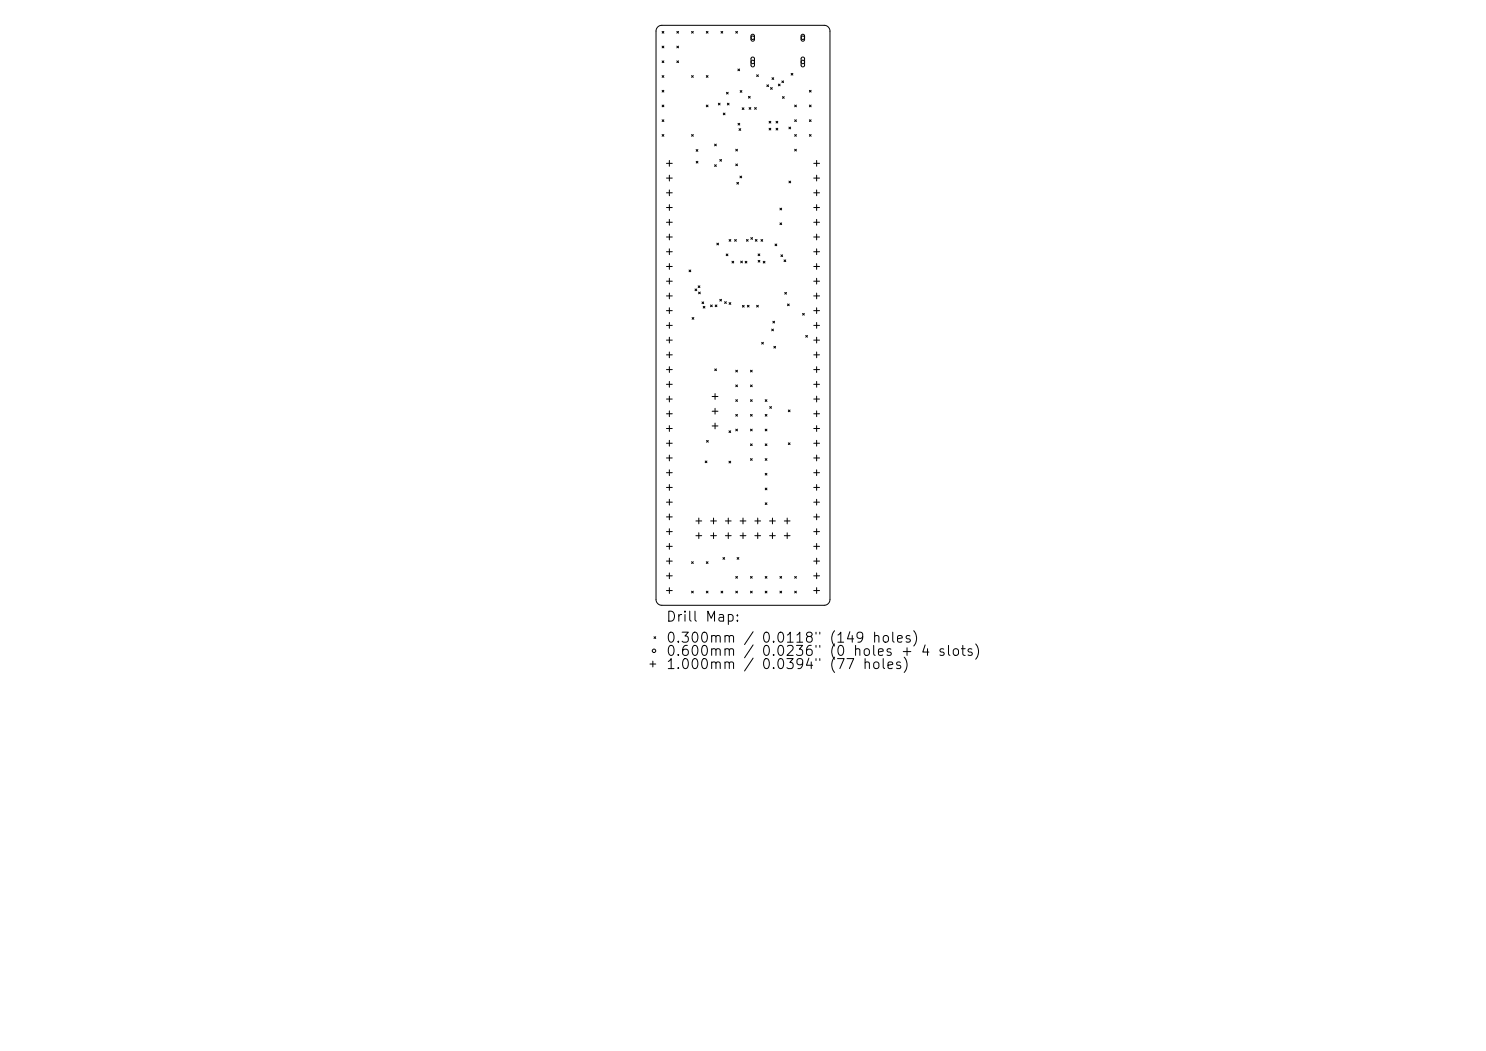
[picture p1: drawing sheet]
<svg xmlns="http://www.w3.org/2000/svg" width="297mm" height="210mm" viewBox="0 0 297 210" stroke-linecap="round" stroke-linejoin="round" font-family="sans-serif">
<defs><g id="words">
<g font-size="2">
<text x="133" y="124.7">Drill Map:</text>
<text x="133" y="128.9">0.300mm / 0.0118&quot; (149 holes)</text>
<text x="133" y="131.6">0.600mm</text>
<text x="152" y="131.6">0.0236&quot; (0 holes + 4 slots)</text>
<text x="133" y="134.2">1.000mm / 0.0394&quot; (77 holes)</text>
</g>
</g></defs>
<g fill="none" stroke="#000" stroke-width=".2">
<path d="M131.5 5.4l.8-.3h32.4a1.16 1.16 0 0 1 1.2 1.1v113.6a1.16 1.16 0 0 1-1.2 1.1h-32.4a1.16 1.16 0 0 1-1.2-1.1v-113.6zM132.3 6.3l.4 .3M132.3 9.2l.4 .4M132.3 12.2l.4 .3M132.3 15.1l.4 .4M132.3 18l.4 .4M132.7 6.3l-.4 .3M132.7 9.2l-.4 .4M132.7 12.2l-.4 .3M132.7 15.1l-.4 .4M132.7 18l-.4 .4M135.3 9.2l.3 .4"/>
<path d="M135.3 12.2l.3 .3M135.3 6.3l.3 .3M135.6 6.3l-.3 .3M135.6 9.2l-.3 .4M135.6 12.2l-.3 .3M138.2 15.1l.4 .4M138.2 6.3l.4 .3M138.6 6.3l-.4 .3M138.6 15.1l-.4 .4M141.2 15.1l.3 .4M141.2 6.3l.3 .3M141.5 6.3l-.3 .3"/>
<path d="M141.5 15.1l-.3 .4M144.1 6.3l.4 .3M144.5 6.3l-.4 .3M145.2 18.4l.3 .4M145.5 18.4l-.3 .4M147.1 6.3l.3 .3M147.4 6.3l-.3 .3M147.5 13.8l.3 .3M147.8 13.8l-.3 .3M147.9 18.1l.4 .3M148.3 18.1l-.4 .3M149.6 19.3l.3 .3"/>
<path d="M149.9 19.3l-.3 .3M150.2 6.9h.3l.3 .2v.8l-.3 .3h-.2l-.2-.2zM150.2 11.5l.4-.1 .2 .3v1.4l-.3 .3-.3-.1-.1-.2zM151.2 14.9l.4 .4M151.6 14.9l-.4 .4M153.3 17l.3 .3M153.6 17l-.3 .3M154 17.5l.4 .3M154.3 15.5l.3 .4M154.4 17.5l-.4 .3M154.6 15.5l-.3 .4M155.6 16.8l.3 .4"/>
<path d="M155.9 16.8l-.3 .4M156.3 16.2l.3 .3M156.4 19.3l.3 .4M156.6 16.2l-.3 .3M156.7 19.3l-.3 .4M158.1 14.7l.4 .3M158.5 14.7l-.4 .3M160.2 6.9h.4l.2 .2v.9l-.2 .2h-.3l-.2-.2zM160.2 11.5l.4-.1 .2 .3v1.4l-.3 .3-.2-.1-.2-.2zM161.8 18l.3 .4M162.1 18l-.3 .4M132.3 21l.4 .3"/>
<path d="M132.3 23.9l.4 .4M132.3 26.9l.4 .3M132.7 21l-.4 .3M132.7 23.9l-.4 .4M132.7 26.9l-.4 .3M133.2 32.6h1.2M133.2 35.6h1.2M133.2 38.5h1.2M133.8 32.1v1.1M133.8 35v1.2M133.8 37.9v1.2M138.2 26.9l.4 .3"/>
<path d="M138.6 26.9l-.4 .3M139.1 29.9l.4 .3M139.1 32.2l.4 .4M139.5 29.9l-.4 .3M139.5 32.2l-.4 .4M141.2 21l.3 .3M141.5 21l-.3 .3M142.8 28.8l.4 .3M142.8 32.9l.4 .4M143.2 28.8l-.4 .3M143.2 32.9l-.4 .4M143.6 20.6l.3 .4"/>
<path d="M143.9 31.9l.3 .3M143.9 20.6l-.3 .4M144.2 31.9l-.3 .3M144.6 22.6l.3 .3M144.9 22.6l-.3 .3M145.4 20.6l.3 .4M145.7 20.6l-.3 .4M147.1 32.8l.3 .3M147.1 29.8l.3 .4M147.3 36.4l.3 .4M147.4 29.8l-.3 .4M147.4 32.8l-.3 .3"/>
<path d="M147.5 24.6l.4 .4M147.6 36.4l-.3 .4M147.7 25.7l.3 .4M147.9 24.6l-.4 .4M147.9 35.2l.3 .3M148 25.7l-.3 .4M148.2 35.2l-.3 .3M148.3 21.5l.4 .4M148.7 21.5l-.4 .4M149.7 21.5l.4 .3M150.1 21.5l-.4 .3M150.8 21.5l.4 .3"/>
<path d="M151.2 21.5l-.4 .3M153.7 24.2l.4 .4M153.7 25.6l.4 .4M154.1 24.2l-.4 .4M154.1 25.6l-.4 .4M155.1 25.6l.4 .4M155.1 24.2l.4 .4M155.5 24.2l-.4 .4M155.5 25.6l-.4 .4M157.7 25.4l.3 .3M157.7 36.2l.3 .3M158 25.4l-.3 .3"/>
<path d="M158 36.2l-.3 .3M158.8 26.9l.4 .3M158.8 21l.4 .3M158.8 23.9l.4 .4M158.8 29.8l.4 .4M159.2 21l-.4 .3M159.2 23.9l-.4 .4M159.2 26.9l-.4 .3M159.2 29.8l-.4 .4M161.8 21l.3 .3M161.8 23.9l.3 .4M161.8 26.9l.3 .3"/>
<path d="M162.1 21l-.3 .3M162.1 23.9l-.3 .4M162.1 26.9l-.3 .3M162.6 32.6h1.2M162.6 35.6h1.2M162.6 38.5h1.2M163.2 32.1v1.1M163.2 35v1.2M163.2 37.9v1.2M133.2 41.5h1.2M133.2 44.4h1.2M133.2 47.4h1.2"/>
<path d="M133.2 50.3h1.2M133.2 53.2h1.2M133.2 56.2h1.2M133.2 59.1h1.2M133.8 40.9v1.1M133.8 43.8v1.2M133.8 46.8v1.1M133.8 49.7v1.2M133.8 52.7v1.1M133.8 55.6v1.2M133.8 58.6v1.1M137.7 54l.4 .3"/>
<path d="M138.1 54l-.4 .3M138.9 57.7l.4 .4M139.3 57.7l-.4 .4M139.5 57.1l.4 .4M139.6 58.4l.4 .3M139.9 57.1l-.4 .4M140 58.4l-.4 .3M143.3 48.6l.3 .3M143.6 48.6l-.3 .3M143.9 59.8l.3 .4M144.2 59.8l-.3 .4M145.1 50.8l.4 .3"/>
<path d="M145.5 50.8l-.4 .3M145.7 47.9l.4 .3M146.1 47.9l-.4 .3M146.3 52.2l.3 .4M146.6 52.2l-.3 .4M146.8 47.9l.4 .3M147.2 47.9l-.4 .3M148 52.2l.4 .3M148.4 52.2l-.4 .3M148.9 52.2l.4 .4M149.2 47.9l.3 .3M149.3 52.2l-.4 .4"/>
<path d="M149.5 47.9l-.3 .3M150.1 47.5l.3 .3M150.4 47.5l-.3 .3M151 47.9l.3 .3M151.3 47.9l-.3 .3M151.5 50.7l.4 .4M151.5 52l.4 .4M151.9 50.7l-.4 .4M151.9 52l-.4 .4M152.1 47.9l.3 .3M152.4 47.9l-.3 .3M152.5 52.2l.4 .4"/>
<path d="M152.9 52.2l-.4 .4M154.9 48.8l.4 .3M155.3 48.8l-.4 .3M155.9 44.5l.3 .4M155.9 41.6l.3 .3M156.1 50.9l.3 .4M156.2 41.6l-.3 .3M156.2 44.5l-.3 .4M156.4 50.9l-.3 .4M156.7 51.9l.3 .4M156.8 58.4l.4 .4M157 51.9l-.3 .4"/>
<path d="M157.2 58.4l-.4 .4M162.6 41.5h1.2M162.6 44.4h1.2M162.6 47.4h1.2M162.6 50.3h1.2M162.6 53.2h1.2M162.6 56.2h1.2M162.6 59.1h1.2M163.2 40.9v1.1M163.2 43.8v1.2M163.2 46.8v1.1M163.2 49.7v1.2"/>
<path d="M163.2 52.7v1.1M163.2 55.6v1.2M163.2 58.6v1.1M133.2 62.1h1.2M133.2 65h1.2M133.2 68h1.2M133.2 70.9h1.2M133.2 73.8h1.2M133.2 76.8h1.2M133.2 79.7h1.2M133.8 61.5v1.2M133.8 64.4v1.2"/>
<path d="M133.8 67.4v1.1M133.8 70.3v1.2M133.8 73.3v1.1M133.8 76.2v1.2M133.8 79.2v1.1M138.3 63.4l.4 .4M138.7 63.4l-.4 .4M140.3 60.3l.3 .4M140.5 61.2l.4 .4M140.6 60.3l-.3 .4M140.9 61.2l-.4 .4M142 60.9l.4 .4"/>
<path d="M142.3 79.2h1.2M142.4 60.9l-.4 .4M142.9 73.7l.3 .4M142.9 78.6v1.2M142.9 60.9l.4 .4M143.2 73.7l-.3 .4M143.3 60.9l-.4 .4M144.8 60.3l.4 .3M145.2 60.3l-.4 .3M145.7 60.5l.4 .3M146.1 60.5l-.4 .3M147.1 74l.3 .3"/>
<path d="M147.1 76.9l.3 .4M147.1 79.9l.3 .3M147.4 74l-.3 .3M147.4 76.9l-.3 .4M147.4 79.9l-.3 .3M148.4 61l.3 .4M148.7 61l-.3 .4M149.4 61l.3 .4M149.7 61l-.3 .4M150 76.9l.3 .4M150 79.9l.3 .3M150 74l.3 .3"/>
<path d="M150.3 74l-.3 .3M150.3 76.9l-.3 .4M150.3 79.9l-.3 .3M151.2 61l.4 .4M151.6 61l-.4 .4M152.2 68.4l.4 .4M152.6 68.4l-.4 .4M152.9 79.9l.4 .3M153.3 79.9l-.4 .3M154.2 65.8l.4 .3M154.5 64.2l.3 .3M154.6 65.8l-.4 .3"/>
<path d="M154.7 69.2l.3 .4M154.8 64.2l-.3 .3M155 69.2l-.3 .4M157.4 60.7l.3 .4M157.7 60.7l-.3 .4M160.4 62.6l.4 .4M160.8 62.6l-.4 .4M161 67l.4 .4M161.4 67l-.4 .4M162.6 62.1h1.2M162.6 65h1.2M162.6 68h1.2"/>
<path d="M162.6 70.9h1.2M162.6 73.8h1.2M162.6 76.8h1.2M162.6 79.7h1.2M163.2 61.5v1.2M163.2 64.4v1.2M163.2 67.4v1.1M163.2 70.3v1.2M163.2 73.3v1.1M163.2 76.2v1.2M163.2 79.2v1.1M133.2 82.7h1.2"/>
<path d="M133.2 85.6h1.2M133.2 88.6h1.2M133.2 91.5h1.2M133.2 94.5h1.2M133.2 97.4h1.2M133.8 82.1v1.2M133.8 85v1.2M133.8 88v1.1M133.8 90.9v1.2M133.8 93.9v1.1M133.8 96.8v1.2M133.8 99.8v1.1"/>
<path d="M140.9 92.1l.4 .4M141.2 88l.4 .4M141.3 92.1l-.4 .4M141.6 88l-.4 .4M142.3 82.2h1.2M142.3 85.1h1.2M142.9 81.6v1.1M142.9 84.5v1.2M145.7 86.1l.3 .3M145.7 92.2l.3 .3M146 86.1l-.3 .3M146 92.2l-.3 .3"/>
<path d="M147.1 82.8l.3 .4M147.1 85.8l.3 .3M147.4 82.8l-.3 .4M147.4 85.8l-.3 .3M150 82.8l.3 .4M150 88.7l.3 .3M150 85.8l.3 .3M150 91.6l.3 .4M150.3 82.8l-.3 .4M150.3 85.8l-.3 .3M150.3 88.7l-.3 .3M150.3 91.6l-.3 .4"/>
<path d="M152.9 82.8l.4 .4M152.9 85.8l.4 .3M152.9 91.6l.4 .4M152.9 88.7l.4 .3M152.9 94.6l.4 .3M152.9 97.5l.4 .4M153.3 82.8l-.4 .4M153.3 85.8l-.4 .3M153.3 88.7l-.4 .3M153.3 91.6l-.4 .4M153.3 94.6l-.4 .3M153.3 97.5l-.4 .4"/>
<path d="M153.8 81.2l.4 .4M154.2 81.2l-.4 .4M157.6 81.9l.3 .4M157.6 88.5l.3 .3M157.9 81.9l-.3 .4M157.9 88.5l-.3 .3M162.6 82.7h1.2M162.6 85.6h1.2M162.6 88.6h1.2M162.6 91.5h1.2M162.6 94.5h1.2M162.6 97.4h1.2"/>
<path d="M163.2 82.1v1.2M163.2 85v1.2M163.2 88v1.1M163.2 90.9v1.2M163.2 93.9v1.1M163.2 96.8v1.2M163.2 99.8v1.1M133.2 100.3h1.2M133.2 103.3h1.2M133.2 106.2h1.2M133.2 109.2h1.2M133.2 112.1h1.2"/>
<path d="M133.2 115.1h1.2M133.2 118h1.2M133.8 102.7v1.2M133.8 105.6v1.2M133.8 108.6v1.2M133.8 111.5v1.2M133.8 114.5v1.1M133.8 117.4v1.2M138.2 112.2l.4 .4M138.2 118.1l.4 .4M138.6 112.2l-.4 .4M138.6 118.1l-.4 .4"/>
<path d="M139.1 104.1h1.1M139.1 107h1.1M139.7 103.5v1.2M139.7 106.5v1.1M141.2 112.2l.3 .4M141.2 118.1l.3 .4M141.5 112.2l-.3 .4M141.5 118.1l-.3 .4M142 104.1h1.2M142 107h1.2M142.6 103.5v1.2M142.6 106.5v1.1"/>
<path d="M144.1 118.1l.4 .4M144.5 118.1l-.4 .4M144.5 111.4l.3 .4M144.8 111.4l-.3 .4M145 104.1h1.1M145 107h1.1M145.6 103.5v1.2M145.6 106.5v1.1M147.1 118.1l.3 .4M147.1 115.2l.3 .3M147.3 111.4l.4 .4M147.4 115.2l-.3 .3"/>
<path d="M147.4 118.1l-.3 .4M147.7 111.4l-.4 .4M147.9 104.1h1.2M147.9 107h1.2M148.5 103.5v1.2M148.5 106.5v1.1M150 118.1l.3 .4M150 115.2l.3 .3M150.3 115.2l-.3 .3M150.3 118.1l-.3 .4M150.9 104.1h1.1M150.9 107h1.1"/>
<path d="M151.4 103.5v1.2M151.4 106.5v1.1M152.9 118.1l.4 .4M152.9 100.5l.4 .3M152.9 115.2l.4 .3M153.3 100.5l-.4 .3M153.3 115.2l-.4 .3M153.3 118.1l-.4 .4M153.8 104.1h1.2M153.8 107h1.2M154.4 103.5v1.2M154.4 106.5v1.1"/>
<path d="M155.9 118.1l.3 .4M155.9 115.2l.3 .3M156.2 115.2l-.3 .3M156.2 118.1l-.3 .4M156.8 104.1h1.1M156.8 107h1.1M157.3 103.5v1.2M157.3 106.5v1.1M158.8 115.2l.4 .3M158.8 118.1l.4 .4M159.2 115.2l-.4 .3M159.2 118.1l-.4 .4"/>
<path d="M162.6 100.3h1.2M162.6 103.3h1.2M162.6 106.2h1.2M162.6 109.2h1.2M162.6 112.1h1.2M162.6 115.1h1.2M162.6 118h1.2M163.2 102.7v1.2M163.2 105.6v1.2M163.2 108.6v1.2M163.2 111.5v1.2M163.2 114.5v1.1"/>
<path d="M163.2 117.4v1.2M129.9 132.7h1.2M130.5 132.1v1.2M130.7 127.2l.4 .4M131.1 127.2l-.4 .4"/>
<circle cx="150.4" cy="12.4" r=".35"/>
<circle cx="150.4" cy="7.5" r=".35"/>
<circle cx="160.5" cy="12.4" r=".35"/>
<circle cx="160.5" cy="7.5" r=".35"/>
<circle cx="130.7" cy="130" r=".35"/>
</g>
<use href="#words"/>
</svg>
